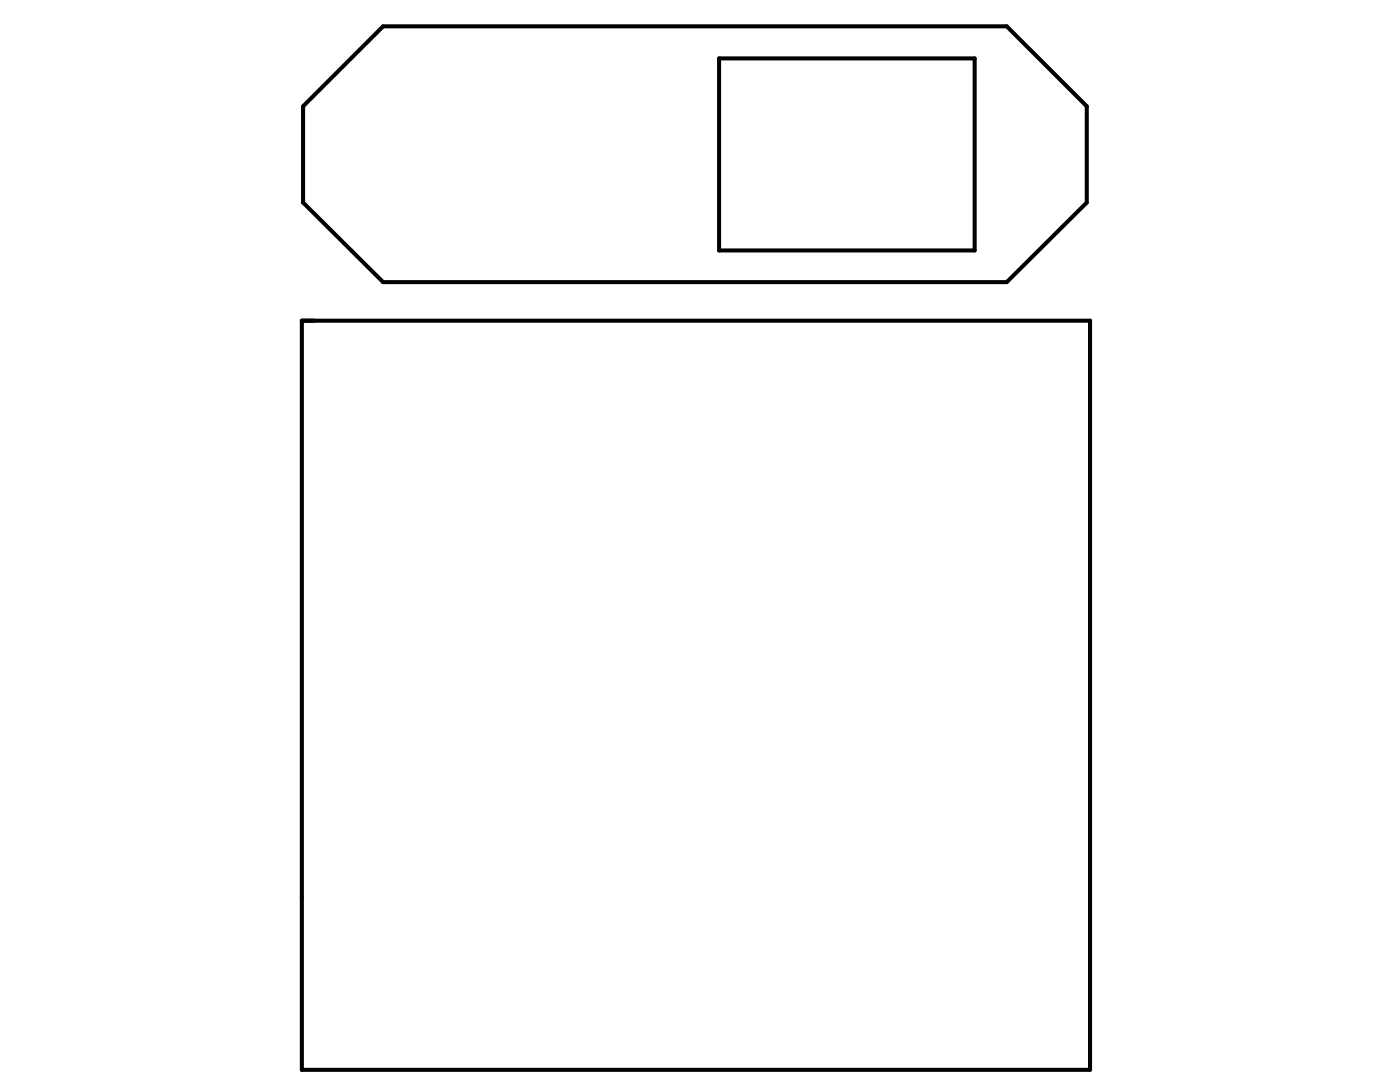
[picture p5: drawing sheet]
<svg xmlns="http://www.w3.org/2000/svg" width="279mm" height="216mm" viewBox="0 0 279 216" stroke-linecap="round" stroke-linejoin="round" font-family="sans-serif">
<path d="M143.5 11.7h51v38.3h-51z" fill="none" stroke="#000" stroke-width=".2"/>
<path d="M143.5 11.7h51v38.3h-51zM60.5 21.2l16-15.9h124.4l16 15.9v19.2l-16 15.9h-124.4l-16-15.9zM60.2 64h157.3v149.5h-157.3z" fill="none" stroke="#000" stroke-width=".81"/>
</svg>
